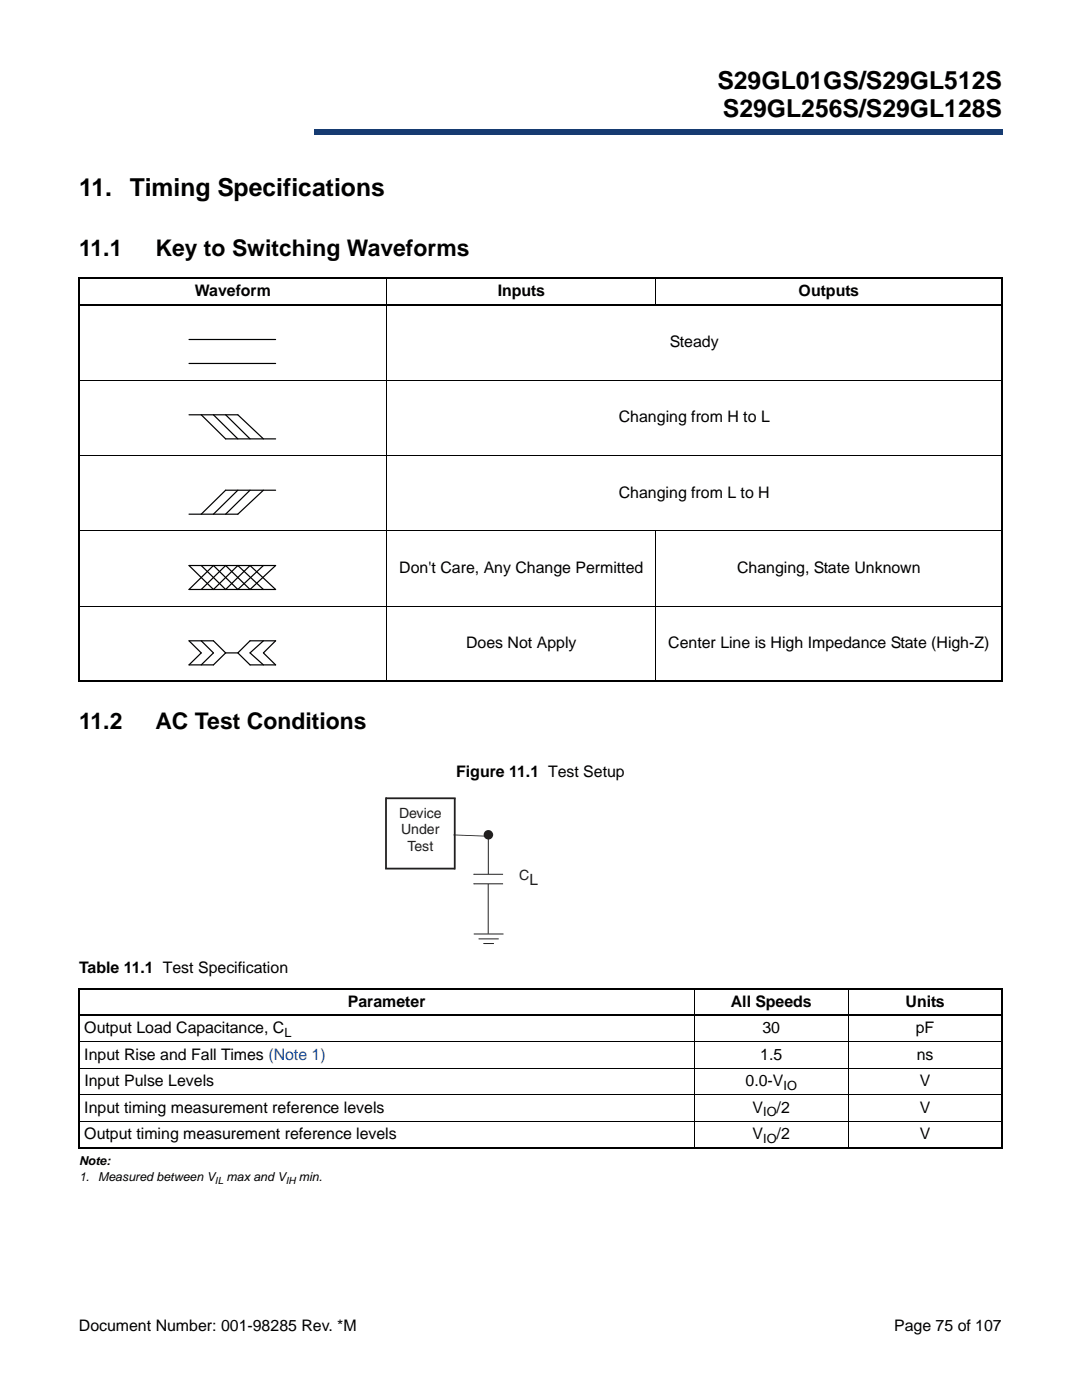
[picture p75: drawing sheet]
<svg xmlns="http://www.w3.org/2000/svg" width="216mm" height="279mm" viewBox="0 0 216 279" stroke-linecap="round" stroke-linejoin="round" font-family="sans-serif">
<defs><g id="words">
<g font-size="4.9">
<text x="143.2" y="17.7">S29GL01GS/S29GL512S</text>
<text x="144.3" y="23.3">S29GL256S/S29GL128S</text>
<text x="15.8" y="39.1">11.</text>
<text x="25.9" y="39.1">Timing Specifications</text>
</g>
<g font-size="4.6">
<text x="15.8" y="51.2">11.1</text>
<text x="31" y="51.2">Key to Switching Waveforms</text>
<text x="15.8" y="145.4">11.2</text>
<text x="31" y="145.4">AC Test Conditions</text>
</g>
<g font-size="3.2">
<text x="38.9" y="59.1">Waveform</text>
<text x="99.3" y="59.1">Inputs</text>
<text x="159.4" y="59.1">Outputs</text>
<text x="133.7" y="69.2">Steady</text>
<text x="123.5" y="84.2">Changing from H to L</text>
<text x="123.5" y="99.3">Changing from L to H</text>
<text x="79.7" y="114.3">Don't Care, Any Change Permitted</text>
<text x="147.1" y="114.3">Changing, State Unknown</text>
<text x="93" y="129.4">Does Not Apply</text>
<text x="133.4" y="129.4">Center Line is High Impedance State (High-Z)</text>
<text x="91" y="155">Figure 11.1 Test Setup</text>
<text x="15.8" y="194.2">Table 11.1 Test Specification</text>
<text x="69.4" y="200.9">Parameter</text>
<text x="145.8" y="200.9">All Speeds</text>
<text x="180.7" y="200.9">Units</text>
<text x="16.8" y="206.2">Output Load Capacitance, C</text>
<text x="152.1" y="206.2">30</text>
<text x="182.7" y="206.2">pF</text>
<text x="16.8" y="211.5">Input Rise and Fall Times (Note 1)</text>
<text x="151.7" y="211.5">1.5</text>
<text x="182.9" y="211.5">ns</text>
<text x="16.8" y="216.7">Input Pulse Levels</text>
<text x="148.8" y="216.7">0.0-V</text>
<text x="183.5" y="216.7">V</text>
<text x="16.8" y="222">Input timing measurement reference levels</text>
<text x="16.8" y="227.3">Output timing measurement reference levels</text>
<text x="150.1" y="227.3">V</text>
<text x="150.1" y="222">V</text>
<text x="155" y="222">/2</text>
<text x="155" y="227.3">/2</text>
<text x="183.5" y="222">V</text>
<text x="183.5" y="227.3">V</text>
<text x="15.7" y="265.6">Document Number: 001-98285 Rev. *M</text>
<text x="178.4" y="265.6">Page 75 of 107</text>
</g>
<text font-size="3.1" fill="#231f20" x="105.6" y="176.7">L</text>
<g font-size="2.8" fill="#231f20">
<text x="79.6" y="163.2">Device</text>
<text x="80" y="166.5">Under</text>
<text x="81.3" y="169.9">Test</text>
<text x="103.6" y="175.7">C</text>
</g>
<g font-size="2.5">
<text x="56.7" y="206.9">L</text>
<text x="156.3" y="217.5">IO</text>
<text x="152.3" y="222.8">IO</text>
<text x="15.8" y="232.5">Note:</text>
<text x="152.3" y="228.1">IO</text>
<text x="15.8" y="235.7">1.</text>
<text x="19.6" y="235.7">Measured between V</text>
<text x="45.2" y="235.7">max and V</text>
<text x="59.6" y="235.7">min.</text>
</g>
<g font-size="2">
<text x="42.9" y="236.3">IL</text>
<text x="57" y="236.3">IH</text>
</g>
</g></defs>
<path d="M62.8 25.9h137.3v.9h-137.3z" fill="#163b71"/>
<path d="M62.7 26.8h137.3M62.8 25.9h137.2" fill="none" stroke="#163b71" stroke-width=".2"/>
<path d="M62.7 25.8h.2v1h-.2z" fill="#163b71"/>
<path d="M16.7 16.8h36.1v11.2h-36.1z" fill="#fff"/>
<path d="M15.6 55.5h184.5M15.8 55.7v80.1M200 55.7v80.1M15.6 60.8h184.5M15.6 136h184.5M15.6 197.3h184.5M15.8 197.5v31.4M200 197.5v31.4M15.6 202.6h184.5M15.6 229.1h184.5" fill="none" stroke="#000" stroke-width=".36"/>
<g fill="none" stroke="#000" stroke-width=".2">
<path d="M77.2 55.4v80.8M130.9 55.4v5.6M15.6 75.9h184.5M15.6 90.9h184.5M15.6 105.9h184.5M130.9 105.8v30.4M15.6 121h184.5M138.6 197.2v32.1M169.2 197.2v32.1M15.6 207.9h184.5M15.6 213.2h184.5M15.6 218.5h184.5"/>
<path d="M15.6 223.8h184.5"/>
</g>
<path d="M37.5 67.5h18v5.5h-18z" fill="#fff"/>
<path d="M37.7 67.8h17.3M37.7 72.5h17.3" fill="none" stroke="#000" stroke-width=".24"/>
<path d="M37.5 82.5h18v5.6h-18z" fill="#fff"/>
<path d="M37.7 82.8h9.8l5.1 4.8M40.2 82.8l4.8 4.8h10M42.6 82.8l4.9 4.8M45 82.8l4.9 4.8" fill="none" stroke="#000" stroke-width=".24"/>
<path d="M37.5 97.6h18v5.5h-18z" fill="#fff"/>
<path d="M47.5 97.8l-4.9 4.8M49.9 97.8l-4.9 4.8M52.6 97.8l-5.1 4.8h-9.8M55 97.8h-10l-4.8 4.8" fill="none" stroke="#000" stroke-width=".24"/>
<path d="M37.5 112.6h18v5.5h-18z" fill="#fff"/>
<path d="M40.2 117.6l4.8-4.7 4.9 4.7 5.1-4.7h-17.3l4.9 4.7 4.9-4.7 5.1 4.7M40.2 112.9l4.8 4.7 4.9-4.7 5.1 4.7h-17.3l4.9-4.7 4.9 4.7 5.1-4.7" fill="none" stroke="#000" stroke-width=".24"/>
<path d="M37.5 127.7h18v5.5h-18z" fill="#fff"/>
<path d="M37.7 127.9h4.9l2.4 2.4-2.4 2.4h-4.9l2.5-2.4zM40.2 127.9l2.4 2.4-2.4 2.4M45 130.3h2.5M47.5 130.3l2.4-2.4h5.1l-2.4 2.4 2.4 2.4h-5.1zM52.6 127.9l-2.7 2.4 2.7 2.4" fill="none" stroke="#000" stroke-width=".24"/>
<path d="M76.8 159.1h30.6v29.3h-30.6z" fill="#fff"/>
<path d="M90.6 166.5v.2M94.5 174.4v.2M94.5 176.3v.2M94.6 176.4h5.8M94.6 174.5h5.8M97.4 176.4v10M97.4 167.2v7.2M97.7 166.8v.2" fill="none" stroke="#231f20" stroke-width=".2"/>
<path d="M90.6 166.8h7.1" fill="none" stroke="#231f20" stroke-width=".44"/>
<circle cx="97.5" cy="166.6" r=".77" fill="#231f20"/>
<g fill="#231f20">
<path d="M96.9 165.8a.97 .97 0 0 1 1.5 .8h-.3l-.3-.5-.4-.1-.5 .3v.4l.1 .3 .5 .2 .4-.2 .2-.4h.3a.95 .95 0 0 1-1.4 .8 .95 .95 0 0 1-.1-1.6z"/>
<path d="M98.1 166.6h.3z"/>
</g>
<path d="M94.6 186.3v.2M94.7 186.4h5.8M95.6 187.3v.2M95.6 187.4h3.9M96.5 188.2v.2M96.6 188.3h2" fill="none" stroke="#231f20" stroke-width=".2"/>
<path d="M77 159.3h13.9M77 159.1v14.2M90.7 159.3v14.2M76.8 173.3h13.9" fill="none" stroke="#231f20" stroke-width=".36"/>
<use href="#words"/>
</svg>
